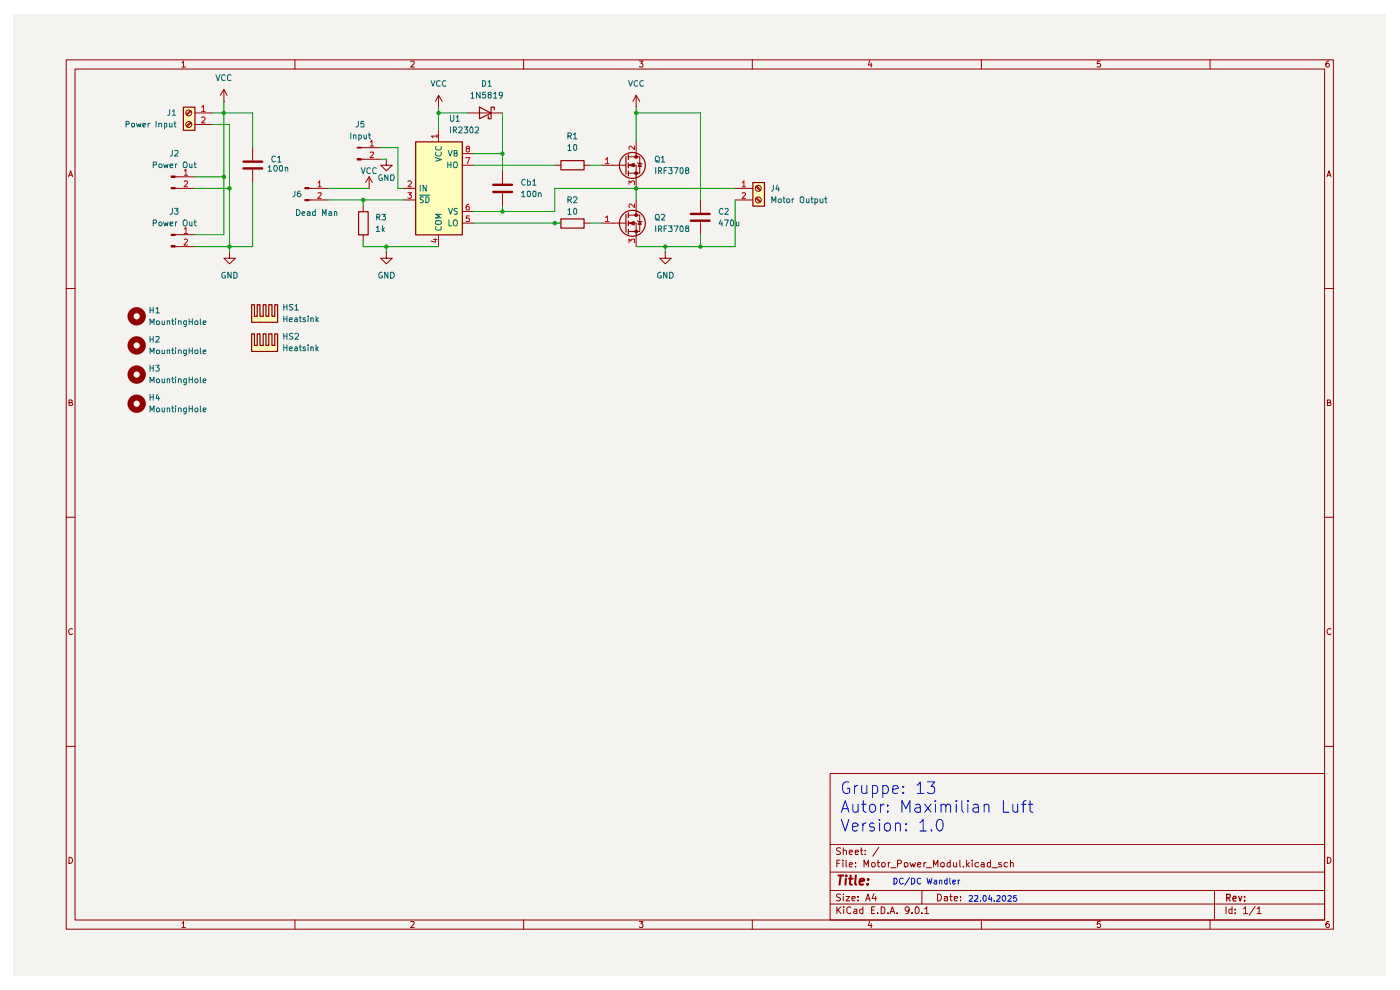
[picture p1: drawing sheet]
<svg xmlns="http://www.w3.org/2000/svg" width="297mm" height="210mm" viewBox="0 0 297 210" stroke-linecap="round" stroke-linejoin="round" font-family="sans-serif">
<path d="M2.9 3h291.1v203.8h-291.1z" fill="#f5f3ef"/>
<g fill="none" stroke="#910000" stroke-width=".21">
<path d="M14.1 12.7h268.8v184.4h-268.8zM15.9 14.6h265.1v180.6h-265.1zM38.6 13.3h.2l.1-.3v1.2M38.6 14.2h.8M62.6 12.7v1.9M87.1 13.1l.5-.1 .3 .2-.1 .3-.7 .7h.8M111.1 12.7v1.9M135.6 13h.8l-.4 .5h.3v.6h-.7M159.6 12.7v1.9M184.5 12.9l-.3 .9h.8M184.8 13.4v.8M208.2 12.7v1.9"/>
<path d="M233.4 13h-.6l-.1 .5h.7v.6h-.7M256.7 12.7v1.9M281.9 13a.71 .71 0 0 0-.6 .4 .71 .71 0 0 0 .2 .8l.4-.1 .1-.4-.2-.2h-.3l-.2 .2M14.6 37.5l.4-1.3 .4 1.3M14.6 37.2h.7M281.5 37.5l.4-1.3 .5 1.3M281.6 37.2h.7M14.1 61.2h1.8M281 61.2h1.9M14.6 85.4h.5l.2-.2-.1-.4h-.6v1.2h.6l.2-.4-.3-.2M281.6 85.4h.4l.3-.2-.2-.4h-.5v1.2h.6l.2-.4-.4-.2M14.1 109.7h1.8"/>
<path d="M281 109.7h1.9M15.4 133.4a.59 .59 0 0 0-.8 .5 .59 .59 0 0 0 .7 .6l.1-.1M282.4 133.4a.59 .59 0 0 0-.9 .5 .59 .59 0 0 0 .8 .6l.1-.1M14.1 158.3h1.8M281 158.3h1.9M176.1 164.1h104.9v31.1h-104.9zM176.1 179.2h104.9M178.3 179.9l-.6-.1-.2 .3v.3l.8 .4-.1 .4h-.7M178.9 179.8v1.5M182.7 179.8v1.3l.3 .2M186.4 179.7l-1.2 1.9M14.6 181.9a.65 .65 0 0 1 .8 .6 .65 .65 0 0 1-.8 .6z"/>
<path d="M38.6 195.8l.3-.3v1.3M38.6 196.8h.8M62.6 195.2v1.9M87.1 195.6l.7-.1 .1 .2-.8 1.1h.8M111.1 195.2v1.9M135.6 195.5h.8l-.4 .4 .4 .3-.1 .5-.5 .1-.2-.2M159.6 195.2v1.9M176.1 191.8h104.9M176.1 188.9h104.9M176.1 185h104.9M177.5 192.4v1.4M177.5 183.1h.6"/>
<path d="M177.7 193l.7 .8M178.2 182.5h-.7v1.4M178.3 189.7h-.8v.4l.7 .4 .1 .3-.2 .3-.6-.1M178.4 192.4l-.9 .8M178.8 182.5v.1M178.8 183v.9M178.9 189.7h.1M178.9 180.4l.4-.1 .3 .2v.8M178.9 190.2v.9M179 192.4v.1M179 192.9v.9M179.5 190.2h.8l-.8 .9h.8"/>
<path d="M179.5 182.5v1.2l.2 .2M180.2 183.4l.6-.1-.1-.3-.5 .1v.6l.2 .2 .4-.1M180.2 180.8l.6-.1-.1-.4-.5 .2v.6l.2 .2 .4-.1M180.5 192.5l-.4-.1-.4 .3v.9l.4 .2 .4-.2M180.8 190.6l.6-.1v-.3h-.6v.8h.6M181.2 192.9h.5l.1 .9M181.4 180.8l.7-.1-.2-.4h-.3l-.2 .2v.6l.2 .2 .4-.1M181.5 183.8v.1M181.5 183v.1M181.8 193.2l-.6 .1-.1 .2 .2 .3 .5-.1M182 190.9v.2M182 190.2v.1"/>
<path d="M182.5 180.3h.5M183 192.9h-.5l-.1 .6a.45 .45 0 0 0 .6 .2M183 192.4v1.4M183.3 183.9v-1.4l.5 1 .4-1v1.4M183.6 181.2v.1M183.6 180.4v.1M183.6 191.1l.5-1.4 .5 1.4M183.8 190.7h.7M184.5 195.4l-.3 .9h.8M184.8 195.9v.9M184.9 193h.5M185 183h.6v.8h-.6z"/>
<path d="M185.4 189.6l-.4 1h.9M185.6 192.4h-.7v1.4h.7M185.8 190.2v.9M186.1 183h.5M186.2 193.6v.2M186.3 182.5v1.2l.3 .2M186.9 192.4h.4l.4 .3v.8l-.4 .3h-.4zM187.1 183h.6v.8h-.6zM188.4 193.6v.2M188.5 183v.9M188.8 193.8l.5-1.4 .5 1.4M188.8 183h-.3v.2"/>
<path d="M189 193.4h.7M189 184.1h1.1M190.3 193.6v.2M190.4 183.2h.6l.3-.2v-.3l-.3-.2h-.6v1.4M191.9 183h.6v.8h-.6zM192.9 193l-.3 .3h-.3l-.3-.3v-.4l.3-.2h.3l.3 .2-.1 .9-.2 .2-.4 .1M193 183l.4 .9 .2-.7 .3 .7 .3-.9M193.5 193.6v.2M194.2 192.5l.3-.1a.75 .75 0 0 1 .5 .7 .75 .75 0 0 1-.5 .7l-.3-.2-.1-.3zM194.6 183.4l.7-.1v-.3h-.4l-.3 .1v.6l.3 .2 .4-.1M195.6 193.6v.2M195.6 188.9v2.9"/>
<path d="M196 183v.9M196.2 192.8l.4-.4v1.4M196.2 193.8h.8M196.4 183l-.4 .2M196.5 184.1h1.1M198 183.9v-1.4l.5 1 .5-1v1.4M198.9 189.7a.73 .73 0 0 1 .8 .7 .73 .73 0 0 1-.8 .7zM199.6 183h.7v.8h-.7zM200.3 190.2h.6l.1 .9M201 190.5l-.7 .1v.4h.7M201.5 190.2h.5M201.6 183h-.4l-.3 .2 .1 .6h.6"/>
<path d="M201.6 182.5v1.4M201.7 189.7v1.2l.3 .2M202.3 183v.7l.2 .2 .4-.1M202.4 190.6l.7-.1-.1-.3h-.5l-.1 .1v.6l.2 .2 .4-.1M202.9 183v.9M203.6 182.5v1.2l.2 .2M203.8 190.9v.2M203.8 190.2v.1M204.4 183.8v.1M205.1 182.5v1.4M205.2 183.4l.5 .5M205.7 183l-.6 .5"/>
<path d="M206.2 182.5v.1M206.2 183v.9M207.6 183h-.4l-.4 .2 .1 .6h.7M208.2 183h.4l.2 .1v.8M208.2 195.2v1.9M208.8 183.3l-.6 .1-.1 .2 .3 .3 .4-.1M210.1 183h-.6v.8h.6M210.1 182.5v1.4M210.5 184.1h1.1M212.4 183h-.3l-.3 .2 .1 .2 .5 .1 .1 .2-.2 .2-.5-.1M213.7 183h-.3l-.4 .2 .1 .6h.6M214.4 183h.4l.2 .1v.8"/>
<path d="M214.4 182.5v1.4M233.4 195.5h-.6l-.1 .6 .2-.2h.4l.2 .3v.3l-.2 .3h-.4l-.2-.2M256.7 195.2v1.9M257.6 188.9v6.3M260.1 192.4v1.4M261.4 192.9h-.5l-.2 .2v.4l.2 .3 .5-.1M261.4 192.4v1.4M262 193.6v.2M262 192.9v.1M263.8 192.8l.4-.4v1.4M263.8 193.8h.9M266.3 192.3l-1.3 1.8"/>
<path d="M266.7 192.8l.4-.4v1.4M266.7 193.8h.8M281.6 181.9a.65 .65 0 0 1 .8 .6 .65 .65 0 0 1-.8 .6zM281.9 195.5h-.4l-.2 .5v.5l.2 .3 .4-.1v-.7l-.4-.1-.2 .3"/>
</g>
<path d="M260.2 190.5l.7-.1 .1-.6-.8-.1v1.4M260.6 190.5l.4 .6M261.6 190.6l.7-.1-.2-.4-.4 .1-.1 .7 .1 .2 .5-.1M262.8 190.1l.3 1 .3-1M264 191v.1M264 190.2v.2" fill="none" stroke="#910000" stroke-width=".25"/>
<path d="M177.8 185.7h1.1M178.3 185.7l-.2 2M179.4 186.4v1.3M179.5 185.7v.2M180.1 186.4h.8M180.5 185.7l-.2 1.7 .4 .3M181.6 185.7l-.2 1.7 .2 .3M182.3 187l1-.2v-.3a.6 .6 0 0 0-.9 .1v1h.7M184.1 187.5l-.1 .2-.1-.1 .2-.1-.1 .2M184.2 186.5v.1" fill="none" stroke="#910000" stroke-width=".42"/>
<g fill="#ffb">
<path d="M159.7 38.7h2.4v5h-2.4z"/>
<path d="M88.1 30.1h9.9v19.7h-9.9z"/>
<path d="M53.3 64.6h.6v2.5h.6v-2.5h.6v2.5h.7l-.7 1.2h-1.8z"/>
<path d="M55.8 64.6h.6v2.5h.6v-2.5h.7v2.5h.5v-2.5h.6v3.7h-3.7l.7-1.2z"/>
<path d="M53.3 70.8h.6v2.4h.6v-2.4h.6v2.4h.7l-.7 1.3h-1.8z"/>
<path d="M55.8 70.8h.6v2.4h.6v-2.4h.7v2.4h.5v-2.4h.6v3.7h-3.7l.7-1.3z"/>
<path d="M38.9 22.7h2.4v4.9h-2.4z"/>
</g>
<path d="M132.8 45.5v3.7M133.3 45.2v1M133.3 46.9v1M133.3 48.6v1.1" fill="none" stroke="#910000" stroke-width=".25"/>
<path d="M130 47.3h2.8M133.3 45.6h2.4v3.5h-2.4" fill="none" stroke="#910000" stroke-width=".21"/>
<path d="M133.5 47.3l1-.3v.7z" fill="#910000"/>
<path d="M133.5 47.3l1-.3v.7zM135 44.9v.7" fill="none" stroke="#910000" stroke-width=".21"/>
<circle cx="134.2" cy="47.4" r="2.75" fill="none" stroke="#910000" stroke-width=".25"/>
<path d="M134.8 45.4h.4v.5h-.4z" fill="#910000"/>
<path d="M134.8 45.4h.4v.5h-.4z" fill="none" stroke="#910000" stroke-width=".21"/>
<path d="M134.8 48.9h.4v.4h-.4z" fill="#910000"/>
<g fill="none" stroke="#910000" stroke-width=".21">
<path d="M130 35h2.8M133.3 33.3h2.4v3.4h-2.4M156 40h3.7M160.4 39.6l.8 .9M160.5 39.5l.9 .8M127.6 47.3h2.4M133.3 47.3h1.7v5M134.8 48.9h.4v.4h-.4zM135 42.4v2.5M135.2 46.8l.2 .2 .8 .1M135.7 47l.4 .6h-.7zM141.1 53.5v1.3h1.3l-1.3 1.2-1.1-1.2h1.1"/>
<path d="M141.1 53.5h.1M148.6 42.4v2.7M148.6 47.1v2.7M156 42.4h3.7M160.4 42.1l.8 .8M160.5 41.9l.9 .9"/>
<circle cx="160.9" cy="40" r=".64"/>
<circle cx="160.9" cy="42.4" r=".64"/>
</g>
<path d="M157.5 38.8l.3-.4v1.2M157.5 39.6h.7M128.4 46.1l.5-.3v1.2M128.4 47h.8M133.4 51.5v-.8l.5 .4 .2-.4 .5 .1-.1 .7M134.6 43.3v.7l-.8-.7-.4 .2 .1 .5M157.5 41l.6-.1 .1 .3-.8 .9h.8" fill="none" stroke="#b90000" stroke-width=".21"/>
<path d="M132.8 33.2v3.8M133.3 32.8v1M133.3 34.6v1M133.3 36.3v1M159.7 38.7h2.5v5h-2.5z" fill="none" stroke="#910000" stroke-width=".25"/>
<path d="M146.6 45.4h3.9M146.6 46.8h3.9" fill="none" stroke="#910000" stroke-width=".51"/>
<path d="M133.5 35l1-.4v.8z" fill="#910000"/>
<path d="M133.5 35l1-.4v.8zM135 32.6v.7" fill="none" stroke="#910000" stroke-width=".21"/>
<circle cx="134.2" cy="35.1" r="2.75" fill="none" stroke="#910000" stroke-width=".25"/>
<path d="M134.8 33h.4v.5h-.4z" fill="#910000"/>
<path d="M134.8 33h.4v.5h-.4z" fill="none" stroke="#910000" stroke-width=".21"/>
<path d="M134.8 36.5h.4v.5h-.4z" fill="#910000"/>
<g fill="none" stroke="#910000" stroke-width=".21">
<path d="M78.3 40h.1M78.3 37.5l-.7 1.2M78.3 37.5l.7 1.2M78.3 37.5v2.5M82 33.8v1.2h1.2l-1.2 1.2-1.2-1.2h1.2M82 33.8h.1M85.7 40h2.4M93 22.7h.1M93 20.2v2.5M93 27.6v2.5M93 20.2l-.6 1.3M93 20.2l.8 1.3"/>
<path d="M98 35h2.5M98 32.6h2.5M99.2 24h7.4M106.6 36.2v2.7M117.7 35h1.3M123.9 35h1.2M127.6 35h2.4M133.3 35h1.7v5M134.8 36.5h.4v.5h-.4zM135 22.7h.1M135 20.2v2.5M135 30.1v2.5"/>
<path d="M135 20.2l-.7 1.3M135 20.2l.7 1.3M135.2 34.5l.9 .1 .1 .2M135.7 34.6l.4 .7h-.7zM77 43.7v1.2M77 49.8v1.3M82 53.5v1.3h1.2l-1.2 1.2-1.2-1.2h1.2M82 53.5h.1M85.7 42.4h2.4M93 49.8v2.5M98 44.9h2.5M98 47.3h2.5"/>
<path d="M106.6 41v2.7M117.7 47.3h1.3M123.9 47.3h1.2"/>
</g>
<g fill="none" stroke="#b90000" stroke-width=".21">
<path d="M86.5 38.5l.2-.1h.3l.3 .2-.1 .3-.7 .7h.8M92.7 28.9h-1.2l.4 .3M92.7 28.5v.7M98.8 33.4h.8l-.5 1.3M99.1 31.5h-.1l-.1-.3a.42 .42 0 0 1 .7-.1l-.1 .4h-.4l-.2 .2v.3l.2 .3 .5-.2v-.4l-.3-.2M128.4 33.8l.5-.4v1.3M128.4 34.7h.8M133.4 39.1v-.7l.5 .4 .2-.4h.3l.2 .1-.1 .6M134.6 31v.7l-.8-.7-.4 .2 .1 .5M86.5 40.9h.8l-.4 .4 .4 .3-.1 .4h-.7M91.9 50.8h.8M92.4 50.6v.8l-1-.3"/>
<path d="M99.5 43.3l-.4 .1-.2 .9 .1 .2 .6-.1-.1-.5-.4-.1-.2 .2M99.6 45.8h-.6l-.1 .6 .2-.2 .4 .1 .1 .6h-.7"/>
</g>
<path d="M88.2 30.1h9.9v19.7h-9.9zM101.7 22.7l2.5 1.3-2.5 1.2zM104.9 23.3v-.6h-.7v2.5h-.6v-.6M119 34.1h4.9v1.9h-4.9zM76.1 44.9h2v4.9h-2zM119 46.4h4.9v2h-4.9z" fill="none" stroke="#910000" stroke-width=".25"/>
<g fill="none" stroke="#006665" stroke-width=".21">
<path d="M89.2 39.3v1.3M90.4 39.3v1.3l-.7-1.3v1.3M92.4 33.4l1.2 .5-1.2 .3M92.5 32.3a.53 .53 0 0 0 0 .6 .53 .53 0 0 0 .6 .2l.5-.3v-.5M92.5 31.1l-.1 .2a.65 .65 0 0 0 .6 .5 .65 .65 0 0 0 .6-.5v-.2M95 34.4v1.2M95 35h.7M95.1 31.9l.4 1.2 .4-1.2M95.7 34.4v1.2M96.3 32.5h.5l.1-.2v-.4h-.6v1.2h.6l.1-.4-.2-.2M96.3 34.4h.6v.1l.1 .6-.1 .5h-.6v-.2l-.1-.6zM89 41.4h2.2"/>
<path d="M89.8 41.8l-.5-.1-.1 .2v.3l.5 .2 .1 .3-.2 .3-.4-.1M90.3 41.7h.4l.3 .4v.6l-.3 .3h-.4zM92.5 48.1l-.1 .2a.65 .65 0 0 0 .6 .6 .65 .65 0 0 0 .6-.6v-.2M92.5 46.8h1l.1 .5-.1 .3h-1l-.1-.3zM93.6 45.5h-1.2l.9 .4-.9 .3h1.2M95.2 44.2l.4 1.3 .4-1.3M95.2 46.6v1.3h.6M96.3 46.8l.5-.2a.86 .86 0 0 1 0 1.3 .46 .46 0 0 1-.6-.4zM97 44.3l-.5-.1-.2 .2v.3l.7 .4-.2 .4-.5-.1"/>
</g>
<path d="M104.6 39.2h4M104.6 40.7h4" fill="none" stroke="#910000" stroke-width=".51"/>
<path d="M75.8 31.2h.8v.2h-.8z" fill="#910000"/>
<path d="M75.8 31.2h.8v.2h-.8z" fill="none" stroke="#910000" stroke-width=".21"/>
<path d="M75.8 33.7h.8v.2h-.8z" fill="#910000"/>
<path d="M75.8 33.7h.8v.2h-.8zM76.6 31.3h4.2M76.6 33.8h4.2" fill="none" stroke="#910000" stroke-width=".21"/>
<path d="M78.6 30.1l.3-.3v1.2M78.6 32.3h.6v.3l-.7 .8h.7M78.6 31h.6" fill="none" stroke="#b90000" stroke-width=".21"/>
<path d="M53.4 64.6h.6v2.5h.6v-2.5h.6v2.5h.6v-2.5h.6v2.5h.6v-2.5h.7v2.5h.6v-2.5h.6v3.8h-5.5zM53.4 70.8h.6v2.5h.6v-2.5h.6v2.5h.6v-2.5h.6v2.5h.6v-2.5h.7v2.5h.6v-2.5h.6v3.7h-5.5z" fill="none" stroke="#910000" stroke-width=".25"/>
<path d="M64.7 39.8h.9v.3h-.9z" fill="#910000"/>
<path d="M64.7 39.8h.8v.2h-.8z" fill="none" stroke="#910000" stroke-width=".21"/>
<path d="M64.7 42.3h.8v.3h-.8z" fill="#910000"/>
<path d="M65.5 40h4.2M64.7 42.3h.8v.3h-.8zM65.5 42.4h4.2" fill="none" stroke="#910000" stroke-width=".21"/>
<path d="M67.5 38.8l.3-.4v1.2M67.5 39.6h.7M67.5 41l.6-.1 .1 .3-.8 .9h.8" fill="none" stroke="#b90000" stroke-width=".21"/>
<path d="M36.3 49.7h.9v.3h-.9z" fill="#910000"/>
<path d="M36.3 49.7h.9v.3h-.9z" fill="none" stroke="#910000" stroke-width=".21"/>
<path d="M36.3 52.2h.9v.2h-.9z" fill="#910000"/>
<path d="M36.3 52.2h.9v.2h-.9zM37.2 49.8h4.1M37.2 52.3h4.1" fill="none" stroke="#910000" stroke-width=".21"/>
<path d="M39.1 48.6l.4-.3v1.2M39.1 50.8l.4-.1 .3 .4-.8 .9h.8M39.1 49.5h.7" fill="none" stroke="#b90000" stroke-width=".21"/>
<path d="M36.3 37.3h.9v.3h-.9z" fill="#910000"/>
<path d="M36.3 37.3h.9v.3h-.9z" fill="none" stroke="#910000" stroke-width=".21"/>
<path d="M36.3 39.8h.9v.2h-.9z" fill="#910000"/>
<g fill="none" stroke="#910000" stroke-width=".21">
<path d="M47.5 19l-.8 1.2M47.5 19l.7 1.2M47.5 19v2.5M36.3 39.8h.9v.2h-.9zM37.2 37.5h4.1M37.2 40h4.1M40.4 23.4l-.9 .8M40.4 25.9l-.9 .9M40.6 23.6l-.9 .8M40.6 26.1l-.9 .8M41.3 24h3.7M41.3 26.4h3.7"/>
<path d="M47.5 21.5h.1M53.6 31.3v2.7M53.6 36v2.7M48.7 53.5v1.3h1.3l-1.3 1.2-1.2-1.2h1.2M48.7 53.5h.1"/>
<circle cx="40" cy="24" r=".64"/>
<circle cx="40" cy="26.4" r=".64"/>
</g>
<path d="M39.1 36.2l.4-.3v1.3M39.1 38.5l.4-.1 .3 .4-.8 .8h.8M39.1 37.2h.7M42.8 22.7l.4-.4v1.3M42.8 25l.1-.2h.4l.2 .3-.1 .3-.6 .7h.7M42.8 23.6h.7" fill="none" stroke="#b90000" stroke-width=".21"/>
<path d="M51.6 34.3h4M51.6 35.7h4" fill="none" stroke="#910000" stroke-width=".51"/>
<path d="M38.9 22.7h2.5v4.9h-2.5z" fill="none" stroke="#910000" stroke-width=".25"/>
<g fill="none" stroke="#910000" stroke-width="1.3">
<circle cx="29" cy="67.1" r="1.31"/>
<circle cx="29" cy="73.3" r="1.31"/>
<circle cx="29" cy="79.5" r="1.31"/>
<circle cx="29" cy="85.6" r="1.31"/>
</g>
<g fill="none" stroke="#090" stroke-width=".21">
<path d="M41.3 40h7.4M41.3 37.5h6.2M45 24h8.6v7.3M45 26.4h3.7v27.1M47.5 21.5v28.3h-6.2M53.6 38.7v13.6h-12.3M69.7 40h8.6M80.8 31.3h3.6v8.7h1.3M80.8 33.8h1.2M93 24h6.2M93 22.7v4.9M100.5 35h17.2"/>
<path d="M100.5 32.6h6.1M106.6 24v12.2M125.1 35h2.5M135 22.7v7.4M135 40v2.4M135 24h13.6v18.4M156 40h-38.3v4.9h-17.2M69.7 42.4h16M77 51.1v1.2h16M77 42.4v1.3M82 52.3v1.2M100.5 47.3h18.5"/>
<path d="M106.6 43.7v1.2M125.1 47.3h2.5M141.1 52.3v1.2M148.6 49.8v2.5M156 42.4v9.9h-21"/>
</g>
<g fill="none" stroke="#0000ca" stroke-width=".21">
<path d="M178.5 172.3l.8-2.5 .8 2.5M178.5 173.8l.8 2.5 .8-2.5M178.7 171.5h1.2M180.1 165.9a.98 .98 0 0 0-1.2 .2 .98 .98 0 0 0-.2 1.1 .92 .92 0 0 0 .4 1 .92 .92 0 0 0 1 0l.2-.1v-.9h-.6M180.8 175.4l1.2-.2-.1-.5-.7-.1-.4 .3 .1 1.2 .3 .2 .7-.2M180.9 170.6l.1 1.5a.7 .7 0 0 0 1-.1M181.3 166.6v1.7M182 166.6h-.2l-.5 .5M182 170.6v1.7M182.8 166.6v1.4l.2 .2 .6 .1 .3-.2M182.8 170.6h.9M183 174.6v1.7"/>
<path d="M183.1 169.8v2.2l.6 .3M183.7 174.6l-.6 .2-.1 .3M183.9 166.6v1.7M184.6 170.9a.67 .67 0 0 1 .6-.3 .67 .67 0 0 1 .6 .5v.7a.65 .65 0 0 1-.7 .5 .65 .65 0 0 1-.6-.5zM185.1 166.8l.1-.2h.6l.2 .2a1.25 1.25 0 0 1 0 1.4h-.9M185.1 166.6v2.6M185.4 174.7l-.6-.1-.2 .1-.1 .4a.85 .85 0 0 0 .9 .4l.1 .4-.3 .4h-.5l-.2-.2M186.6 173.8l-.2 .1 .2 .1v-.2v.2M186.6 174.6v1.7M186.8 170.6v1.7M187.3 166.8l.2-.2a.84 .84 0 0 1 1 .5v.7l-.2 .3a.74 .74 0 0 1-1 .1M187.3 166.6v2.6"/>
<path d="M187.5 170.6l-.5 .2-.2 .3M187.7 174.8a.65 .65 0 0 1 .7-.2 .65 .65 0 0 1 .5 .5v.7a.64 .64 0 0 1-.6 .5 .64 .64 0 0 1-.7-.5zM188.3 172l.2 .1-.2 .2v-.3v.3M188.3 170.8l.2 .1-.2 .1v-.2v.2M189.4 167.5l1.2-.3-.4-.6h-.5l-.2 .2-.1 1.2 .1 .2 .2 .1 .7-.1M190 174.8a.57 .57 0 0 1 .5-.2 .57 .57 0 0 1 .5 .3v1.4M190 174.6v1.7M191.3 172.3v-2.5l.9 1.7 .8-1.7v2.5M191.6 168.1l.2 .1h-.3l.1-.1v.2M191.6 166.8l.2 .1-.2 .1-.1-.1 .1-.1v.2M192.2 176l.2 .1-.2 .2-.1-.2 .1-.1v.3M192.2 174.7l.2 .1-.2 .1v-.2v.2"/>
<path d="M194.2 170.8l.3-.2 .7 .2v1.5M194.6 166.5h.2l.4-.6v2.4M194.6 168.3h1.4M195.2 174.5l.6-.7v2.5M195.2 176.3h1.3M195.2 171.2l-1 .2-.1 .3v.3l.4 .3h.5l.2-.2M196.2 170.6l1.3 1.7M196.8 165.9h1.5l-.8 .9a.63 .63 0 0 1 .8 .4v.6l-.3 .4-.9 .1-.3-.2M197.5 170.6l-1.3 1.7M197.6 176v.3M198.5 169.8l-.2 .1 .2 .1v-.2v.2M198.5 170.6v1.7"/>
<path d="M198.9 174a.68 .68 0 0 1 1.1 .2 1.48 1.48 0 0 1-.5 2.1h-.3a1.71 1.71 0 0 1-.3-2.3zM199.6 170.9a.59 .59 0 0 1 1-.1l.1 1.5M199.6 170.6v1.7M200.7 171l.3-.4 .6 .2 .1 1.5M202.9 169.8v.2l.1-.1-.1-.1v.2M202.9 170.6v1.7M204 169.8v2.2l.4 .3M205.3 169.8v.2l.2-.1-.2-.1v.2M205.3 170.6v1.7M206.5 170.8l.3-.2h.5l.1 .2 .2 .2v1.3M207.6 171.2l-.3 .2h-.5a.48 .48 0 0 0-.3 .7l.3 .2h.5l.3-.2M208.8 170.9a.59 .59 0 0 1 .9-.1l.1 1.5"/>
<path d="M208.8 170.6v1.7M212.8 169.8v2.5h1.2M214.9 170.6l.1 1.5a.59 .59 0 0 0 .9-.1M215.9 170.6v1.7M216.7 170.6h1M217.7 169.8l-.4 .1-.2 .3v2.1M218.2 170.6h.9M218.5 169.8v2.2l.4 .3h.2M189.7 186.3a.64 .64 0 0 1 .6 .6 .64 .64 0 0 1-.6 .6zM191.6 186.3h-.1a.45 .45 0 0 0-.7 .2l.1 .8a.37 .37 0 0 0 .3 .2 .37 .37 0 0 0 .4-.1M193 186.2l-1.1 1.6M193.4 186.3l.7 .2v.7a.52 .52 0 0 1-.7 .3z"/>
<path d="M195.3 186.3h-.2a.6 .6 0 0 0-.5 .6 .6 .6 0 0 0 .6 .5h.1M196.7 186.3l.2 1.2 .3-.9 .2 .9 .3-1.2M198.2 186.7h.4l.1 .8M198.7 186.9l-.6 .3 .2 .3 .4-.1M199.3 186.8l.5-.1v.8M199.3 186.7v.8M200.9 186.7l-.5 .1v.6l.2 .1 .3-.1M200.9 186.3v1.2M201.5 186.3v1l.2 .2M202.1 187.1l.6-.2v-.2h-.5l-.1 .2 .1 .5h.5M203.3 186.7v.8M203.6 186.7h-.2l-.1 .2"/>
<path d="M205.6 190.1l.6-.1 .1 .2-.1 .3-.6 .7h.7M206.8 190.1l.5-.1 .1 .5-.7 .7h.7M208 191.1v.1M208.6 190.1l.4-.1 .2 .2v.7a.35 .35 0 0 1-.4 .3 .35 .35 0 0 1-.3-.4zM210 189.9l-.3 .9h.8M210.3 190.3v.9M210.9 191.1v.1M211.5 190.1l.6-.1 .1 .3-.8 .9h.8M212.7 190.2l.1-.2 .4 .1a.66 .66 0 0 1-.3 1.1l-.1-.1a.67 .67 0 0 1-.1-.9zM213.8 190.1l.6-.1 .1 .2v.3l-.7 .7h.7M215.6 190h-.6v.6l.1-.2h.4l.2 .3-.1 .4h-.6"/>
</g>
<g fill="#090">
<circle cx="148.6" cy="52.3" r=".47"/>
<circle cx="117.7" cy="47.3" r=".47"/>
<circle cx="135" cy="40" r=".47"/>
<circle cx="141.1" cy="52.3" r=".47"/>
<circle cx="135" cy="24" r=".47"/>
<circle cx="106.6" cy="32.6" r=".47"/>
<circle cx="82" cy="52.3" r=".47"/>
<circle cx="106.6" cy="44.9" r=".47"/>
<circle cx="77" cy="42.4" r=".47"/>
<circle cx="93" cy="24" r=".47"/>
<circle cx="47.5" cy="37.5" r=".47"/>
<circle cx="48.7" cy="40" r=".47"/>
<circle cx="48.7" cy="52.3" r=".47"/>
<circle cx="47.5" cy="24" r=".47"/>
</g>
<g fill="none" stroke="#006665" stroke-width=".21">
<path d="M45.8 15.8l.4 1.3 .4-1.3M47.7 16l-.2-.2a.65 .65 0 0 0-.5 .7 .65 .65 0 0 0 .5 .6l.2-.1M49 16l-.4-.2-.3 .4v.7l.3 .2 .4-.1M91.4 17.1l.5 1.2 .4-1.2M93.4 17.2l-.4-.1-.4 .3v.6l.3 .3 .5-.1M94.6 17.2a.61 .61 0 0 0-.8 .3 .61 .61 0 0 0 .3 .8l.5-.1M99.9 19.9l.3-.3v1.2M101.9 19.6v1.2l-.8-1.2v1.2M102.4 17.1a.66 .66 0 0 1 .6 .4 .66 .66 0 0 1-.2 .8h-.4zM103 19.6h-.6v.5h.6v.6l-.1 .1h-.4l-.1-.1M103.5 17.4l.4-.3v1.2M103.5 18.3h.7"/>
<path d="M104.7 19.9l.4-.3v1.2M133.3 17.1l.5 1.2 .4-1.2M135.3 17.2l-.3-.1-.5 .3v.6l.3 .3 .5-.1M136.5 17.2a.61 .61 0 0 0-.8 .3 .61 .61 0 0 0 .3 .8l.5-.1M26.8 26.3h.5v-.5l-.5-.1v1.2M27.9 26.2h.6l-.1 .7-.5-.1zM29 26.2l.2 .7 .3-.6 .2 .6 .2-.7M30.3 26.6l.6-.2-.1-.2h-.4l-.1 .1 .1 .6h.4M31.4 26.2v.7M31.8 26.2l-.4 .1M32.5 35h.6l.1-.5-.7-.1v1.2M33.1 25.7v1.2"/>
<path d="M33.7 26.2h.5l.1 .7M33.7 26.2v.7M33.8 34.8h.4l.2 .2v.4l-.2 .2h-.4zM34.7 34.8l.3 .8 .2-.6 .3 .6 .1-.8M34.9 26.9l.5-.1-.1-.6h-.4v1.1M36 26.2v.7l.5-.1M36 23.3v1l-.4 .2M36.1 35.1l.6-.1v-.2h-.6v.2v.6h.6M36.5 26.2v.7M36.6 31.9v.9l-.2 .3h-.3M36.6 23.6l.3-.3v1.2M36.6 24.5h.7"/>
<path d="M36.9 26.2h.4M37.1 25.7v1.1l.2 .1M37.1 32l.6-.1 .1 .5-.8 .7h.8M37.3 34.8v.8M37.6 34.8h-.3v.2M39 34.4h.5l.1 .1 .1 .6-.2 .5h-.5l-.1-.2v-.6zM40.2 34.8l.1 .8 .4-.1M40.7 34.8v.8M41.1 34.8h.6M41.3 34.4v1l.1 .2h.3M56.9 35.5l.3-.4v1.2M56.9 36.3h.8"/>
<path d="M58.2 35.1h.2a.62 .62 0 0 1 .5 .6 .62 .62 0 0 1-.5 .6 .84 .84 0 0 1-.2-1.2zM58.4 33.3l-.2-.2a.65 .65 0 0 0-.6 .6 .65 .65 0 0 0 .6 .7l.2-.2M58.9 33.4l.4-.3v1.3M58.9 34.4h.7M59.4 35.1h.4l.1 .2v.8a.35 .35 0 0 1-.4 .2 .35 .35 0 0 1-.2-.4zM60.5 35.6l.2-.1 .3 .1v.7M60.5 35.5v.8M74.4 28.2v1.3M75 28.7l.4-.1 .1 .2v.7M75 28.6v.9M76 25.7v.9l-.1 .3h-.4M76.1 28.7l.4-.1 .2 .3v.3l-.2 .3-.4-.1"/>
<path d="M76.1 28.6v1.2M76.6 35.6l.4 1.2 .5-1.2M77.2 28.6l.1 .8 .3 .1 .1-.2M77.2 25.7h-.6l-.1 .6 .2-.1h.3l.2 .1v.5h-.7M77.7 28.6v.9M78.1 28.6h.6M78.3 28.2v1l.4 .3M78.6 35.7l-.3-.1a.65 .65 0 0 0-.5 .6 .65 .65 0 0 0 .5 .6l.3-.1M79.8 35.7l-.4-.1-.3 .3 .1 .8 .2 .1 .4-.1M81 37.1a.66 .66 0 0 0-.6 .4 .66 .66 0 0 0 .2 .8l.5-.1v-.4h-.2M82.3 37.1v1.2l-.7-1.2v1.2M82.9 37.1h.5l.2 .2v.5l-.2 .5h-.5z"/>
<path d="M95.6 24.5v1.1l.2 .1h.2l.3-.2v-1M95.6 26.9v1.3M96.2 27.6l.6-.1 .1-.3-.3-.3h-.4v1.3M96.4 27.6l.5 .6M96.8 24.8h.1l.2-.3v1.2M96.8 25.7h.6M97.3 27.1l.1-.2h.4l.2 .3v.3l-.7 .7h.7M98.5 26.9h.7l-.4 .5 .4 .3-.1 .4h-.6M99.8 27l.3-.1 .2 .3v.7l-.1 .2a.6 .6 0 0 1-.6-.4 .6 .6 0 0 1 .2-.7zM99.9 20.8h.7M100.8 27.1l.2-.2h.3l.2 .2v.4l-.7 .7h.7M103.8 20.1h-.2l-.1-.3a.34 .34 0 0 1 .4-.3 .34 .34 0 0 1 .3 .4l-.7 .4 .1 .4 .2 .1 .4-.2v-.3l-.2-.2"/>
<path d="M104.7 20.8h.7M106.6 20.1l-.3 .2-.4-.1v-.6h.6l.1 .6a.58 .58 0 0 1-.6 .6M111.4 38.2l-.1-.1a.57 .57 0 0 0-.6 .6 .57 .57 0 0 0 .7 .5M111.9 38.5l.4-.1 .2 .2v.6h-.6M111.9 38v1.3M113 38.4l.4-.4v1.3M113 39.3h.7M120.5 31l.3-.4v1.3M120.5 28.9h.5l.2-.3v-.3l-.7-.1v1.3M120.5 31.9h.7M120.8 28.9l.4 .6M121.7 28.5l.3-.3v1.3"/>
<path d="M121.7 29.5h.7M121.7 30.7l.4-.1 .2 .3v.8l-.2 .2-.4-.2zM139.1 33.3l.3-.2 .4 .2 .1 .6-.4 .5-.4-.2zM139.1 35.6v1.2M139.3 34l.6 .5M139.7 36.2l.6-.1v-.5h-.6v1.2M140 36.2l.4 .6M140.3 33.4h.2l.1-.3v1.3M140.3 34.4h.8M140.9 36.1h.4M141.5 35.6h-.6v1.2M141.8 35.6h.8l-.4 .5h.4v.6h-.8"/>
<path d="M143 35.6h.8l-.5 1.2M144.5 35.6a.75 .75 0 0 1 .2 1.2l-.4-.2v-.8zM145.6 36.1l-.1-.4 .1-.1h.4v.5l-.5 .1v.5l.1 .1h.3l.2-.2-.1-.5h-.1M164.1 39.3v.8l-.2 .4-.2 .1M164.9 39.2l-.3 .9h.8M165.2 39.7v.9M32.5 47.3l.7-.1v-.4l-.2-.2h-.5v1.3M33.8 47.2l.3-.1 .3 .2-.1 .5h-.5zM34.7 47.1l.3 .8 .2-.6 .3 .6 .1-.8M36.1 47.5l.6-.1v-.2l-.5-.1-.1 .1v.5l.1 .2 .5-.1M36.6 44.2v.9l-.2 .3-.3 .1M37 44.2h.8l-.4 .5 .4 .1v.5l-.2 .2-.6-.2"/>
<path d="M37.3 47.1v.8M37.6 47.1l-.3 .2M39.1 46.6a.46 .46 0 0 1 .6 .5v.4a.46 .46 0 0 1-.6 .4 .86 .86 0 0 1 0-1.3zM40.2 47.1v.6l.2 .2 .3-.1M40.7 47.1v.8M41.1 47.1h.6M41.3 46.6v1.1l.4 .2M47.7 57.8h-.5l-.1 .3v.7a.55 .55 0 0 0 .7 .1v-.4h-.2M49 57.7v1.3l-.7-1.3v1.3M49.6 57.7h.4l.3 .4v.7l-.3 .2h-.4zM62.6 40.6v.8l-.5 .3M62.9 44.4a.65 .65 0 0 1 .8 .7 .65 .65 0 0 1-.8 .6z"/>
<path d="M63.7 40.6h-.5l-.1 .9 .2 .2h.5v-.5l-.2-.2h-.3l-.2 .2M64.1 45.3l.6-.2-.2-.2-.4 .1v.5l.2 .2 .3-.1M65.2 45l.3-.1 .3 .1v.7M65.8 45.1l-.6 .2v.3h.6M66.9 45h-.6v.5l.2 .2 .4-.1M66.9 44.4v1.3M68.4 45.7v-1.3l.4 1 .4-1v1.3M69.8 45l.4-.1 .2 .1v.7M70.4 45.1l-.6 .2v.3h.6M70.9 45l.4-.1 .2 .1v.7M70.9 44.9v.8M79.8 48.3l.4-.4v1.2"/>
<path d="M79.8 49.1h.7M79.9 46.1h.6v-.6h-.6v1.1M80.2 46.1l.4 .5M81 57.8a.61 .61 0 0 0-.7 .3 .61 .61 0 0 0 .1 .7l.4 .2 .3-.1v-.4h-.2M81 45.5h.8l-.4 .4 .4 .2-.1 .5h-.7M81.1 47.9v1.2M81.2 48.7l.3 .4M81.5 48.3l-.4 .5M82.3 57.7v1.3l-.7-1.3v1.3M82.9 57.7a.65 .65 0 0 1 .7 .7 .65 .65 0 0 1-.7 .6zM110.7 40.9l.3-.3v1.1M110.7 41.7h.6"/>
<path d="M111.9 40.6h.4l.2 .1v.8a.35 .35 0 0 1-.4 .2 .35 .35 0 0 1-.3-.4zM113.1 40.6h.4l.2 .1v.8a.35 .35 0 0 1-.4 .2 .35 .35 0 0 1-.3-.4zM114.2 41.1l.3-.2 .2 .1 .1 .7M114.2 40.9v.8M120.5 44.5l.3-.3v1.3M120.5 42.4h.5l.2-.4-.2-.3h-.5v1.3M120.5 45.5h.7M120.8 42.4l.4 .6M121.7 41.9l.1-.2h.4l.2 .3-.7 1h.7M121.9 44.2l.4 .2v.8l-.2 .3a.75 .75 0 0 1-.2-1.3zM139.1 45.6l.3-.1h.3a.87 .87 0 0 1 0 1.1h-.5l-.2-.3zM139.1 47.9v1.2"/>
<path d="M139.3 46.4l.6 .4M139.7 48.6l.6-.1v-.5l-.6-.1v1.2M140 48.6l.4 .5M140.2 57.8l-.2-.1-.5 .4 .1 .7 .4 .2 .3-.1v-.4h-.3M140.3 45.5h.5l.3 .2-.8 .9h.8M140.9 48.5h.4M141.5 47.9h-.6v1.2M141.5 57.7v1.3l-.7-1.3v1.3M141.8 47.9h.8l-.4 .4 .4 .2v.5h-.8M142.1 57.7a.65 .65 0 0 1 .7 .7 .65 .65 0 0 1-.7 .6zM143 47.9h.8l-.5 1.2M144.4 48l.3-.1a.86 .86 0 0 1 .1 1.2h-.4l-.1-.2z"/>
<path d="M145.6 48.4l-.1-.1v-.3h.5v.3l-.5 .3v.5h.5l.1-.4-.2-.3M152.9 46.6l-.3 .9h.7M153.2 47.1v.8M153.3 44.4l-.2-.2a.65 .65 0 0 0-.5 .6 .65 .65 0 0 0 .5 .7l.2-.2M153.7 46.6h.8l-.5 1.3M153.8 44.4l.5-.2 .2 .3-.7 1h.7M155.2 46.6l.4 .3v.8l-.4 .2a.9 .9 0 0 1 0-1.3zM156.2 47.1v.7h.5M156.7 47.1v.8M163.7 43v-1.3l.5 1 .4-1v1.3M165.2 42.2h.3l.3 .2v.4l-.3 .2-.4-.2zM166.1 42.2h.4"/>
<path d="M166.3 41.7v1.1l.2 .2M167 42.2h.5v.7l-.4 .1-.2-.2zM168.1 42.2v.8M168.4 42.2l-.3 .2M169.8 41.9l.2-.2 .5 .2v.9l-.2 .2-.5-.2zM171.1 42.2v.7l.3 .1 .2-.2M171.6 42.2v.8M172 42.2h.5M172.2 41.7v1.1l.3 .2M172.9 42.2a.36 .36 0 0 1 .6 .2l-.1 .5h-.5M172.9 42.2v1.2M174 42.2v.6l.2 .2 .4-.2"/>
<path d="M174.6 42.2v.8M174.9 42.2h.5M175.2 41.7v1.2l.2 .1M31.8 68.8v-1.2l.5 .9 .4-.9v1.2M31.8 75v-1.2l.5 .9 .4-.9v1.2M31.8 65.8h.7M31.8 65.2v1.2M31.8 71.4v1.2M31.8 77.5v1.2M31.8 78.1h.7M31.8 72h.7M32.5 65.2v1.2"/>
<path d="M32.5 71.4v1.2M32.5 77.5v1.2M33 77.5h.8l-.4 .5 .3 .1v.6h-.7M33.1 65.5l.3-.3v1.2M33.1 71.5l.5-.1 .2 .3-.8 .9h.8M33.1 66.4h.7M33.3 68.1l.5 .1 .1 .5-.2 .1h-.4zM33.3 74.2h.4l.2 .2v.4l-.2 .2h-.4zM34.4 68.1v.7l.5-.1M34.4 74.2v.8l.5-.1M34.9 68.1v.7M34.9 74.2v.8"/>
<path d="M35.5 68.2l.5-.1v.7M35.5 74.3l.5-.1v.8M35.5 68.1v.7M35.5 74.2v.8M36.4 68.1h.5M36.4 74.2h.5M36.6 67.6v1.1l.1 .1h.2M36.6 73.8v1l.1 .2h.2M37.3 67.6v.1M37.3 73.8v.1M37.3 68.1v.7M37.3 74.2v.8"/>
<path d="M37.8 68.2l.6-.1v.7M37.8 74.3l.6-.1v.8M37.8 68.1v.7M37.8 74.2v.8M39.5 68.8h-.5v-.7h.5v1l-.1 .2h-.4M39.5 75h-.5v-.8h.5v1l-.2 .2h-.3M40.1 67.6v1.2M40.1 73.8v1.2M40.1 68.2h.7M40.1 74.4h.7M40.8 67.6v1.2M40.8 73.8v1.2"/>
<path d="M41.3 74.4l.2-.2h.4v.8h-.4l-.2-.2zM41.4 68.2l.5-.1v.7h-.4l-.2-.1zM42.5 67.6v1.1l.2 .1M42.5 73.8v1l.2 .2M43.1 68.5l.6-.2-.1-.2h-.4l-.1 .1 .1 .6h.4M43.1 74.6l.6-.1-.1-.3h-.4l-.1 .2 .1 .6h.4M60.2 64.6v1.2M60.2 67.1v1.1M60.2 70.7v1.3M60.2 73.1v1.3M60.2 67.6h.7M60.2 73.7h.7"/>
<path d="M60.2 65.1h.7M60.2 71.3h.7M60.9 64.6v1.2M60.9 67.1v1.1M60.9 70.7v1.3M60.9 73.1v1.3M61.4 67.8l.6-.1v-.2a.36 .36 0 0 0-.6 .1l.1 .6h.5M61.4 74l.6-.1v-.2l-.4-.1-.2 .1v.5l.2 .2 .4-.1M62.1 64.6h-.6l-.1 .2 .1 .3 .6 .3v.3h-.7M62.1 70.8l-.5-.1-.2 .2 .1 .4 .6 .3-.2 .4-.5-.1M62.6 67.5l.3-.1 .2 .2v.6h-.5v-.4l.5-.1M62.6 73.7l.3-.1 .2 .1v.7"/>
<path d="M62.6 64.9l.3-.3v1.2M62.6 70.9l.1-.2h.4l.2 .2-.1 .4-.6 .7h.7M62.6 65.8h.7M63.1 73.9h-.4l-.2 .3 .2 .2 .4-.1M63.5 67.4h.4M63.5 73.6h.4M63.7 67.1v1.1h.2M63.7 73.1v1.2l.2 .1M64.8 67.5l-.4-.1-.1 .2 .6 .4-.1 .2h-.5M64.8 73.7l-.4-.1-.1 .2 .4 .2 .2 .2-.2 .2-.4-.1M65.4 67.1h.1M65.4 73.1v.2"/>
<path d="M65.4 67.4v.8M65.4 73.6v.8M66 67.6l.1-.2 .3 .1 .1 .7M66 73.7l.1-.1 .4 .1v.7M66 67.4v.8M66 73.6v.8M67.1 67.1v1.1M67.1 73.1v1.3M67.1 67.8l.5 .4M67.1 73.9l.5 .5M67.6 67.4l-.5 .5M67.6 73.6l-.5 .5"/>
<path d="M31.8 81.2v-1.2l.5 .9 .4-.9v1.2M31.8 87.4v-1.3l.5 .9 .4-.9v1.3M31.8 83.6v1.3M31.8 84.2h.7M32.5 83.6v1.3M33.3 80.4l.3-.1 .3 .3-.1 .5h-.5zM33.3 86.6l.3-.1 .3 .3-.1 .5h-.5zM33.4 83.6l-.3 .9h.8M33.6 84.1v.8M34.4 80.3v.8h.5M34.4 86.5v.8h.5M34.9 80.3v.9"/>
<path d="M34.9 86.5v.9M35.5 80.5l.1-.2 .4 .1v.8M35.5 86.7l.1-.2 .4 .1v.8M35.5 80.3v.9M35.5 86.5v.9M36.4 80.3h.5M36.4 86.5h.5M36.6 80v1l.3 .2M36.6 86.1v1.1l.3 .2M37.3 80v.1M37.3 86.1v.2M37.3 80.3v.9"/>
<path d="M37.3 86.5v.9M37.8 80.5l.2-.2 .4 .2v.7M37.8 86.7l.2-.2 .4 .2v.7M37.8 80.3v.9M37.8 86.5v.9M39.5 80.3v1.1l-.2 .2-.3-.1M39.5 80.4h-.5l-.1 .5a.36 .36 0 0 0 .6 .2M39.5 86.5v1l-.2 .3-.3-.1M39.5 86.6h-.5l-.1 .5a.36 .36 0 0 0 .6 .2M40.1 80v1.2M40.1 86.1v1.3M40.1 80.5h.7"/>
<path d="M40.1 86.7h.7M40.8 80v1.2M40.8 86.1v1.3M41.3 80.6l.3-.3 .3 .1v.7h-.5zM41.3 86.8l.3-.3 .3 .1v.7h-.5zM42.5 80v1l.2 .2M42.5 86.1v1.1l.2 .2M43.1 80.8l.6-.1-.2-.4-.4 .2v.5l.2 .2 .3-.1M43.1 86.9h.6l-.2-.4-.4 .2v.5l.2 .2 .3-.1"/>
</g>
</svg>
